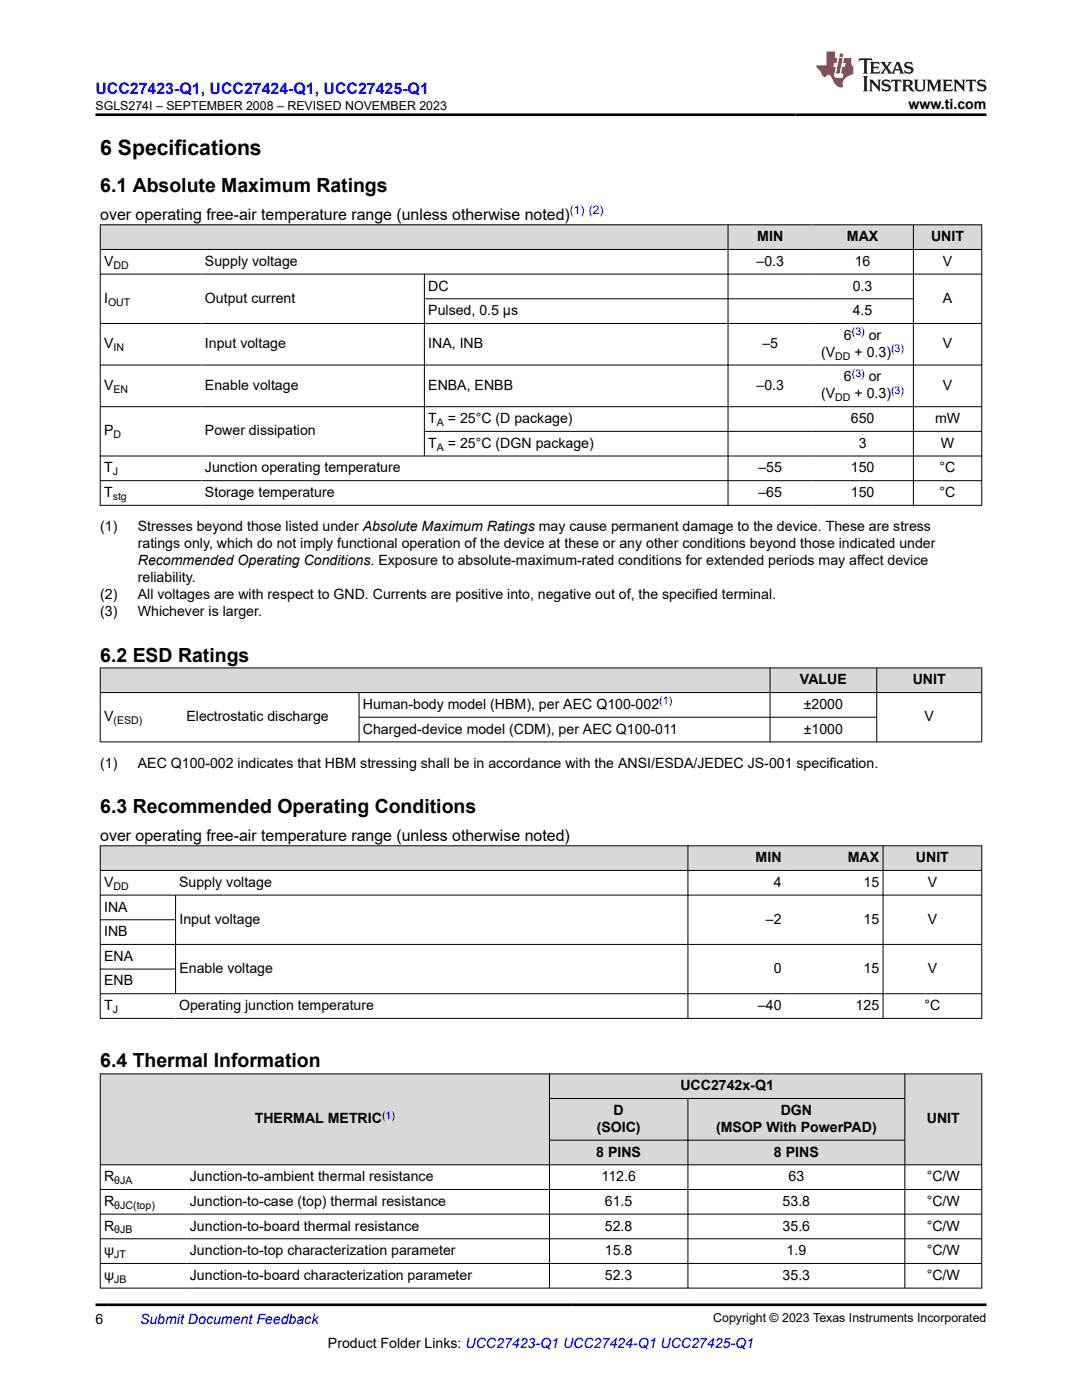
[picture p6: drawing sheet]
<svg xmlns="http://www.w3.org/2000/svg" width="216mm" height="279mm" viewBox="0 0 216 279" stroke-linecap="round" stroke-linejoin="round" font-family="sans-serif">
<defs><g id="words">
<text font-size="4.2" x="20" y="30.9">6 Specifications</text>
<g font-size="3.9">
<text x="20" y="38.4">6.1 Absolute Maximum Ratings</text>
<text x="20" y="132">6.2 ESD Ratings</text>
<text x="20" y="162.3">6.3 Recommended Operating Conditions</text>
<text x="20" y="213">6.4 Thermal Information</text>
</g>
<text font-size="3.2" fill="#00f" x="19" y="18.7">UCC27423-Q1, UCC27424-Q1, UCC27425-Q1</text>
<g font-size="3.2">
<text x="20" y="43.8">over operating free-air temperature range (unless otherwise noted)</text>
<text x="20" y="167.7">over operating free-air temperature range (unless otherwise noted)</text>
</g>
<g font-size="2.8">
<text x="181.3" y="21.8">www.ti.com</text>
<text x="20.8" y="53.1">V</text>
<text x="40.9" y="53.1">Supply voltage</text>
<text x="151" y="53.1">–0.3</text>
<text x="151.1" y="48.1">MIN</text>
<text x="169" y="48.1">MAX</text>
<text x="170.6" y="53.1">16</text>
<text x="185.8" y="48.1">UNIT</text>
<text x="188.1" y="53.1">V</text>
<text x="85.5" y="58">DC</text>
<text x="170.2" y="58">0.3</text>
<text x="20.8" y="60.4">I</text>
<text x="40.9" y="60.4">Output current</text>
<text x="85.5" y="62.9">Pulsed, 0.5 µs</text>
<text x="170.2" y="62.9">4.5</text>
<text x="188.1" y="60.4">A</text>
<text x="20.8" y="69.5">V</text>
<text x="40.9" y="69.5">Input voltage</text>
<text x="85.5" y="69.5">INA, INB</text>
<text x="152.1" y="69.5">–5</text>
<text x="163.9" y="71.2">(V</text>
<text x="168.4" y="67.8">6</text>
<text x="170.5" y="71.2">+ 0.3)</text>
<text x="173.3" y="67.8">or</text>
<text x="188.1" y="69.5">V</text>
<text x="20.8" y="77.8">V</text>
<text x="40.9" y="77.8">Enable voltage</text>
<text x="85.5" y="77.8">ENBA, ENBB</text>
<text x="151" y="77.8">–0.3</text>
<text x="168.4" y="76.1">6</text>
<text x="173.3" y="76.1">or</text>
<text x="188.1" y="77.8">V</text>
<text x="163.9" y="79.5">(V</text>
<text x="170.5" y="79.5">+ 0.3)</text>
<text x="20.8" y="86.9">P</text>
<text x="40.9" y="86.9">Power dissipation</text>
<text x="85.5" y="84.4">T</text>
<text x="85.5" y="89.4">T</text>
<text x="89.4" y="84.4">= 25°C (D package)</text>
<text x="89.4" y="89.4">= 25°C (DGN package)</text>
<text x="169.8" y="84.4">650</text>
<text x="171.3" y="89.4">3</text>
<text x="186.6" y="84.4">mW</text>
<text x="187.7" y="89.4">W</text>
<text x="20.8" y="94.3">T</text>
<text x="40.9" y="94.3">Junction operating temperature</text>
<text x="151.3" y="94.3">–55</text>
<text x="169.8" y="94.3">150</text>
<text x="187.5" y="94.3">°C</text>
<text x="20.8" y="99.2">T</text>
<text x="40.9" y="99.2">Storage temperature</text>
<text x="151.3" y="99.2">–65</text>
<text x="169.8" y="99.2">150</text>
<text x="187.5" y="99.2">°C</text>
<text x="20" y="106">(1)</text>
<text x="27.5" y="106">Stresses beyond those listed under Absolute Maximum Ratings may cause permanent damage to the device. These are stress</text>
<text x="27.5" y="109.4">ratings only, which do not imply functional operation of the device at these or any other conditions beyond those indicated under</text>
<text x="27.5" y="112.8">Recommended Operating Conditions. Exposure to absolute-maximum-rated conditions for extended periods may affect device</text>
<text x="20" y="119.5">(2)</text>
<text x="27.5" y="116.2">reliability.</text>
<text x="27.5" y="119.5">All voltages are with respect to GND. Currents are positive into, negative out of, the specified terminal.</text>
<text x="20" y="122.9">(3)</text>
<text x="27.5" y="122.9">Whichever is larger.</text>
<text x="159.6" y="136.6">VALUE</text>
<text x="182.1" y="136.6">UNIT</text>
<text x="20.8" y="144">V</text>
<text x="37.2" y="144">Electrostatic discharge</text>
<text x="72.4" y="141.5">Human-body model (HBM), per AEC Q100-002</text>
<text x="160.4" y="141.5">±2000</text>
<text x="184.5" y="144">V</text>
<text x="72.4" y="146.4">Charged-device model (CDM), per AEC Q100-011</text>
<text x="160.4" y="146.4">±1000</text>
<text x="20" y="153.2">(1)</text>
<text x="27.5" y="153.2">AEC Q100-002 indicates that HBM stressing shall be in accordance with the ANSI/ESDA/JEDEC JS-001 specification.</text>
<text x="150.8" y="172.1">MIN</text>
<text x="169.2" y="172.1">MAX</text>
<text x="182.8" y="172.1">UNIT</text>
<text x="20.8" y="177">V</text>
<text x="35.7" y="177">Supply voltage</text>
<text x="154.4" y="177">4</text>
<text x="172.3" y="177">15</text>
<text x="185.1" y="177">V</text>
<text x="20.8" y="181.9">INA</text>
<text x="35.8" y="184.4">Input voltage</text>
<text x="152.8" y="184.4">–2</text>
<text x="172.3" y="184.4">15</text>
<text x="185.1" y="184.4">V</text>
<text x="20.8" y="186.8">INB</text>
<text x="20.8" y="191.8">ENA</text>
<text x="20.8" y="196.7">ENB</text>
<text x="35.8" y="194.2">Enable voltage</text>
<text x="154.4" y="194.2">0</text>
<text x="172.3" y="194.2">15</text>
<text x="185.1" y="194.2">V</text>
<text x="20.8" y="201.6">T</text>
<text x="35.7" y="201.6">Operating junction temperature</text>
<text x="151.2" y="201.6">–40</text>
<text x="170.7" y="201.6">125</text>
<text x="184.5" y="201.6">°C</text>
<text x="135.8" y="217.6">UCC2742x-Q1</text>
<text x="50.8" y="224.2">THERMAL METRIC</text>
<text x="119.1" y="225.9">(SOIC)</text>
<text x="122.4" y="222.5">D</text>
<text x="142.9" y="225.9">(MSOP With PowerPAD)</text>
<text x="155.8" y="222.5">DGN</text>
<text x="184.9" y="224.2">UNIT</text>
<text x="119" y="230.8">8 PINS</text>
<text x="154.4" y="230.8">8 PINS</text>
<text x="20.8" y="235.7">R</text>
<text x="37.9" y="235.7">Junction-to-ambient thermal resistance</text>
<text x="120" y="235.7">112.6</text>
<text x="157.3" y="235.7">63</text>
<text x="184.9" y="235.7">°C/W</text>
<text x="20.8" y="240.7">R</text>
<text x="20.8" y="245.6">R</text>
<text x="37.9" y="240.7">Junction-to-case (top) thermal resistance</text>
<text x="37.9" y="245.6">Junction-to-board thermal resistance</text>
<text x="120.7" y="240.7">61.5</text>
<text x="120.7" y="245.6">52.8</text>
<text x="156.2" y="240.7">53.8</text>
<text x="156.2" y="245.6">35.6</text>
<text x="184.9" y="240.7">°C/W</text>
<text x="184.9" y="245.6">°C/W</text>
<text x="20.8" y="250.5">ψ</text>
<text x="37.9" y="250.5">Junction-to-top characterization parameter</text>
<text x="120.7" y="250.5">15.8</text>
<text x="156.9" y="250.5">1.9</text>
<text x="184.9" y="250.5">°C/W</text>
<text x="20.8" y="255.4">ψ</text>
<text x="37.9" y="255.4">Junction-to-board characterization parameter</text>
<text x="120.7" y="255.4">52.3</text>
<text x="156.2" y="255.4">35.3</text>
<text x="184.9" y="255.4">°C/W</text>
<text x="19" y="264.2">6</text>
<text x="65.4" y="269">Product Folder Links: UCC27423-Q1 UCC27424-Q1 UCC27425-Q1</text>
</g>
<text font-size="2.8" fill="#00f" x="27.9" y="264.2">Submit Document Feedback</text>
<g font-size="2.5">
<text x="19" y="21.9">SGLS274I – SEPTEMBER 2008 – REVISED NOVEMBER 2023</text>
<text x="142.3" y="263.9">Copyright © 2023 Texas Instruments Incorporated</text>
</g>
<text font-size="2.4" fill="#00f" x="113.7" y="42.8">(1) (2)</text>
<g font-size="2.1">
<text x="22.6" y="53.6">DD</text>
<text x="21.6" y="61">OUT</text>
<text x="22.6" y="70.1">IN</text>
<text x="166.7" y="71.8">DD</text>
<text x="22.6" y="78.4">EN</text>
<text x="166.7" y="80.1">DD</text>
<text x="22.6" y="87.5">D</text>
<text x="87.2" y="85">A</text>
<text x="87.2" y="89.9">A</text>
<text x="22.5" y="94.8">J</text>
<text x="22.5" y="99.8">stg</text>
<text x="22.6" y="144.5">(ESD)</text>
<text x="22.6" y="177.6">DD</text>
<text x="22.5" y="202.2">J</text>
<text x="22.8" y="236.3">θJA</text>
<text x="22.8" y="241.2">θJC(top)</text>
<text x="22.8" y="251.1">JT</text>
<text x="22.8" y="246.1">θJB</text>
<text x="22.8" y="256">JB</text>
</g>
<g font-size="2.1" fill="#00f">
<text x="170" y="66.9">(3)</text>
<text x="177.8" y="70.3">(3)</text>
<text x="170" y="75.2">(3)</text>
<text x="177.8" y="78.6">(3)</text>
<text x="131.6" y="140.6">(1)</text>
<text x="76.2" y="223.3">(1)</text>
</g>
</g></defs>
<g fill="#d8d8d8">
<path d="M20 44.9h175.9v4.9h-175.9z" fill-rule="evenodd"/>
<path d="M20.1 44.9h125.1v4.8h-125.1z" fill-rule="evenodd"/>
<path d="M145.3 44.9h16.8v4.8h-16.8z" fill-rule="evenodd"/>
<path d="M162.1 44.9h20.1v4.8h-20.1z" fill-rule="evenodd"/>
<path d="M182.3 44.9h13.5v4.8h-13.5z" fill-rule="evenodd"/>
</g>
<g fill="none" stroke="#000" stroke-width=".2">
<path d="M19.9 44.9h176.1M19.9 49.8h176.1M19.9 54.7h176.1M20 44.8v56.1M84.7 54.7v36.4M84.7 59.6h97.6M145.3 44.8v56.1M182.3 44.8v56.1M195.9 44.8v56.1M19.9 64.5h176.1M19.9 72.9h176.1M19.9 81.2h176.1"/>
<path d="M19.9 91h176.1M19.9 95.9h176.1M84.7 86.1h111.3M19.9 100.9h176.1"/>
</g>
<g fill="#d8d8d8">
<path d="M20 133.3h175.9v4.9h-175.9z" fill-rule="evenodd"/>
<path d="M20.1 133.4h133.5v4.8h-133.5z" fill-rule="evenodd"/>
<path d="M153.7 133.4h21.2v4.8h-21.2z" fill-rule="evenodd"/>
<path d="M175 133.4h20.8v4.8h-20.8z" fill-rule="evenodd"/>
</g>
<path d="M19.9 133.3h176.1M19.9 138.2h176.1M20 133.2v14.9M71.6 138.2v9.9M153.7 133.2v14.9M174.9 133.2v14.9M195.9 133.2v14.9M19.9 148.1h176.1M71.6 143.1h103.4" fill="none" stroke="#000" stroke-width=".2"/>
<g fill="#d8d8d8">
<path d="M20 168.8h175.9v4.9h-175.9z" fill-rule="evenodd"/>
<path d="M20.1 168.9h117.1v4.8h-117.1z" fill-rule="evenodd"/>
<path d="M137.3 168.9h19.4v4.8h-19.4z" fill-rule="evenodd"/>
<path d="M156.7 168.9h19.4v4.8h-19.4z" fill-rule="evenodd"/>
<path d="M176.3 168.9h19.5v4.8h-19.5z" fill-rule="evenodd"/>
</g>
<g fill="none" stroke="#000" stroke-width=".2">
<path d="M19.9 168.8h176.1M19.9 173.7h176.1M19.9 178.6h176.1M20 168.7v34.6M35 178.6v19.8M137.3 168.7v34.6M176.2 168.7v34.6M195.9 168.7v34.6M19.9 183.6h15.2M19.9 188.5h176.1M19.9 193.4h15.2M19.9 198.3h176.1"/>
<path d="M19.9 203.2h176.1"/>
</g>
<g fill="#d8d8d8">
<path d="M20 214.3h175.9v4.9h-175.9z" fill-rule="evenodd"/>
<path d="M20.1 214.4h89.5v18h-89.5z" fill-rule="evenodd"/>
<path d="M109.7 214.4h70.8v4.8h-70.8z" fill-rule="evenodd"/>
<path d="M180.6 214.4h15.2v18h-15.2z" fill-rule="evenodd"/>
<path d="M109.7 219.3h27.5v8.2h-27.5z" fill-rule="evenodd"/>
<path d="M137.3 219.3h43.2v8.2h-43.2z" fill-rule="evenodd"/>
<path d="M109.7 227.6h27.5v4.8h-27.5z" fill-rule="evenodd"/>
<path d="M137.3 227.6h43.2v4.8h-43.2z" fill-rule="evenodd"/>
</g>
<g fill="none" stroke="#000" stroke-width=".2">
<path d="M19.9 214.3h176.1M20 214.3v42.8M109.6 214.3v42.8M109.6 219.2h71M137.3 219.2v37.9M180.6 214.3v42.8M195.9 214.3v42.8M19.9 232.5h176.1M19.9 237.4h176.1M109.6 227.5h71M19.9 242.3h176.1M19.9 247.2h176.1"/>
<path d="M19.9 252.1h176.1M19.9 257.1h176.1"/>
</g>
<path d="M171.5 11.6l-.2 .6 .5-.2h.6v.1v2.2l-.2 .4h1l-.2-.4v-2.2v-.1h.5l.5 .2-.1-.6zM173.6 12.4l.2 .3v1.6l-.2 .4h1.9l.1-.6a1.08 1.08 0 0 1-1.3 .2v-.7h.6l.4 .2v-.7l-.4 .2h-.6v-.5l.2-.2a1 1 0 0 1 1 .3l-.1-.5zM175.7 12.4l.9 1.1-1 1.2h.9l-.2-.2 .5-.8 .4 .8-.2 .2h1.6l-.2-.2 .2-.5h.9l.1 .5-.1 .2h.9l-.2-.4-.8-1.9h-.5l-.9 2.1-.9-1.1 .9-1h-.8l.2 .2-.4 .6-.4-.6 .2-.2zM179 12.8l.4 1h-.7zM180.7 12.5a.65 .65 0 0 0-.2 .7 .65 .65 0 0 0 .6 .5l.6 .1 .1 .3a.79 .79 0 0 1-.7 .4 .79 .79 0 0 1-.7-.5l.1 .7 .2-.1a.93 .93 0 0 0 1.1 0 .93 .93 0 0 0 .4-.9 1.46 1.46 0 0 0-1.2-.6l-.1-.3a1.09 1.09 0 0 1 1.2 .2l-.2-.6-.1 .1-.5-.2zM172.2 15.2l.2 .4v2.2l-.2 .4h1l-.2-.4v-2.2l.2-.4zM173.4 15.9l.2 .4v1.5l-.2 .4h.8l-.3-.4 .1-1.3 1.6 1.8v-2l.2-.4h-.7l.1 .2 .1 1.1-1.2-1.3zM176.2 16a.65 .65 0 0 0-.2 .8 .65 .65 0 0 0 .6 .4l.6 .2 .1 .2a.79 .79 0 0 1-.7 .4 .79 .79 0 0 1-.7-.5l.1 .7 .2-.1a.93 .93 0 0 0 1.1 .1 .93 .93 0 0 0 .4-1 1.46 1.46 0 0 0-1.2-.5l-.1-.4a1.09 1.09 0 0 1 1.2 .2l-.1-.6-.2 .1-.5-.1zM177.9 15.9l-.1 .6a.63 .63 0 0 1 .8-.3v1.6l-.3 .4h1l-.2-.4v-1.6a.66 .66 0 0 1 .8 .3l-.1-.6zM180 15.9l.2 .4v1.5l-.2 .4h1l-.2-.2-.1-.7h.5l.1 .2a.79 .79 0 0 0 1.2 .6l-1-.9a.61 .61 0 0 0 .6-.6 .61 .61 0 0 0-.5-.7zM180.8 16.2h.1a.47 .47 0 0 1 .5 .1 .47 .47 0 0 1 .1 .5l-.1 .1-.7 .1zM182.3 15.9l.2 .2a2.27 2.27 0 0 0 .4 2 1.04 1.04 0 0 0 1.7-.7v-1.3l.2-.2h-.8l.2 .4v1.1a.6 .6 0 0 1-.6 .6 .6 .6 0 0 1-.6-.6v-1.1l.3-.4zM184.9 15.9l.2 .4v1.5l-.2 .4h.8l-.3-.4v-1.4l.9 1.9 .9-1.9v1.4l-.3 .4h1l-.2-.4v-1.5l.2-.4h-.8l-.7 1.5-.6-1.5zM188.1 15.9l.2 .4v1.5l-.2 .4h1.9l.1-.6a1.09 1.09 0 0 1-1.3 .2v-.7h.6l.4 .2v-.6l-.4 .2h-.6v-.6l.2-.1a1.01 1.01 0 0 1 1 .3l-.1-.6zM190.2 15.9l.3 .4v1.5l-.3 .4h.8l-.2-.4v-1.3l1.6 1.8v-2l.2-.4h-.7l.2 .2v1.1l-1.2-1.3zM192.8 15.9l-.1 .6a.63 .63 0 0 1 .8-.3v1.6l-.3 .4h1l-.2-.4v-1.6a.66 .66 0 0 1 .8 .3l-.1-.6zM195.2 16a.65 .65 0 0 0-.2 .8 .65 .65 0 0 0 .6 .4l.6 .2 .2 .2a.79 .79 0 0 1-.7 .4 .79 .79 0 0 1-.7-.5l.1 .7 .2-.1a.93 .93 0 0 0 1 .1 .93 .93 0 0 0 .5-1 1.46 1.46 0 0 0-1.3-.5v-.4a1.09 1.09 0 0 1 1.2 .2l-.2-.6-.2 .1-.5-.1z" fill="#231f20"/>
<path d="M164.9 10.3v2.7h-2l.1 .4 .8 1a.95 .95 0 0 0 1 .9 .59 .59 0 0 1 .5-.4 .59 .59 0 0 1 .5 .3l.4 .8a1.59 1.59 0 0 0 2.1 1.4 1.61 1.61 0 0 1 1-2.3l1-.3-.1-1.5a1.59 1.59 0 0 1-.3-1.7h-1.5l-.2 .9h.6l-.2 .9h-.5l-.2 .9v.3l.4 .1-.1 .9h-.7a.73 .73 0 0 1-1-.7l.3-1.5h-.5l.1-.9h.5l.2-.9h-.5v-1.3zM167.4 11.6l-.6 3.1h.7l.6-3.1zM167.6 10.7l-.1 .6h.7l.1-.6z" fill="#ed1c24"/>
<path d="M19 22.9h177.8M19 260.4h177.8" fill="none" stroke="#000" stroke-width=".53"/>
<use href="#words"/>
</svg>
